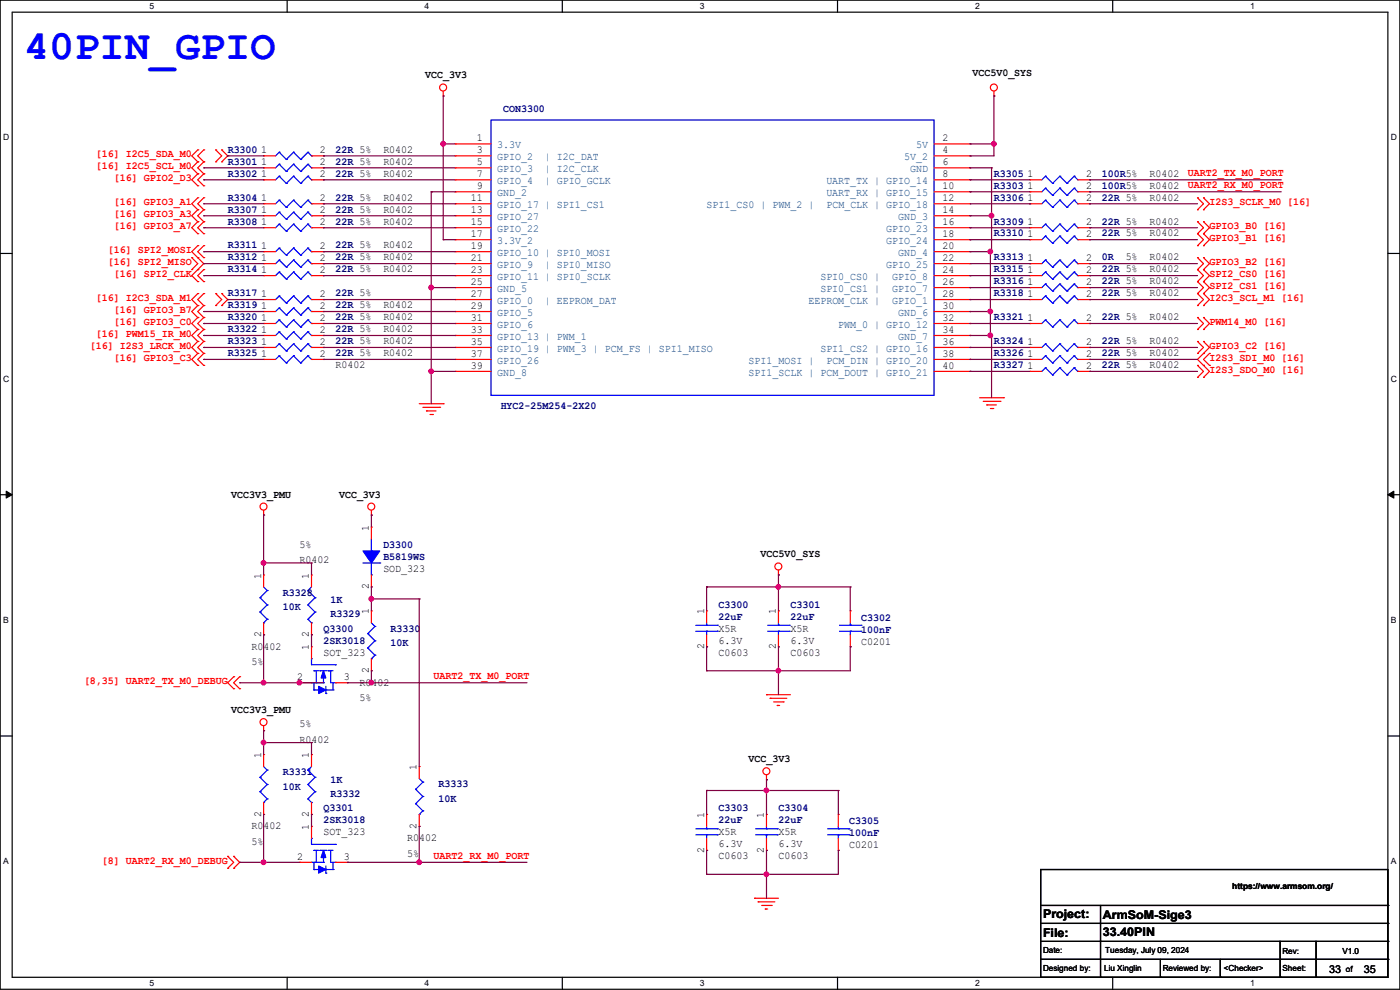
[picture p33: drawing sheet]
<svg xmlns="http://www.w3.org/2000/svg" width="297mm" height="210mm" viewBox="0 0 297 210" stroke-linecap="round" stroke-linejoin="round" font-family="sans-serif">
<defs><g id="words">
<text font-size="8.9" fill="#00f" x="5.1" y="12.5">40PIN_GPIO</text>
<g font-size="2.5">
<text x="221.3" y="194.7">Project:</text>
<text x="234" y="194.9">ArmSoM-Sige3</text>
<text x="221.3" y="198.8">File:</text>
<text x="234" y="198.5">33.40PIN</text>
</g>
<g font-size="2.3">
<text x="90.2" y="16.6">VCC_3V3</text>
<text x="206.3" y="16.1">VCC5V0_SYS</text>
<text x="101.1" y="30">1</text>
<text x="199.9" y="30">2</text>
<text x="55.4" y="32.5">1</text>
<text x="55.4" y="35.1">1</text>
<text x="67.9" y="32.5">2</text>
<text x="67.9" y="35.1">2</text>
<text x="81.3" y="32.4">R0402</text>
<text x="81.3" y="34.9">R0402</text>
<text x="101.1" y="32.5">3</text>
<text x="101.1" y="35.1">5</text>
<text x="199.9" y="32.5">4</text>
<text x="199.9" y="35.1">6</text>
<text x="55.4" y="37.6">1</text>
<text x="67.9" y="37.6">2</text>
<text x="81.3" y="37.5">R0402</text>
<text x="101.1" y="37.6">7</text>
<text x="101.1" y="40.1">9</text>
<text x="199.9" y="37.6">8</text>
<text x="199.9" y="40.1">10</text>
<text x="218" y="37.6">1</text>
<text x="218" y="40.1">1</text>
<text x="230.4" y="37.6">2</text>
<text x="230.4" y="40.1">2</text>
<text x="243.9" y="37.5">R0402</text>
<text x="243.9" y="40">R0402</text>
<text x="55.4" y="47.8">1</text>
<text x="55.4" y="42.7">1</text>
<text x="55.4" y="45.2">1</text>
<text x="67.9" y="47.8">2</text>
<text x="67.9" y="42.7">2</text>
<text x="67.9" y="45.2">2</text>
<text x="81.3" y="47.6">R0402</text>
<text x="81.3" y="42.5">R0402</text>
<text x="81.3" y="45.1">R0402</text>
<text x="99.9" y="42.7">11</text>
<text x="99.9" y="45.2">13</text>
<text x="99.9" y="47.8">15</text>
<text x="199.9" y="42.7">12</text>
<text x="199.9" y="45.2">14</text>
<text x="199.9" y="47.8">16</text>
<text x="218" y="42.7">1</text>
<text x="218" y="47.8">1</text>
<text x="230.4" y="42.7">2</text>
<text x="230.4" y="47.8">2</text>
<text x="243.9" y="42.5">R0402</text>
<text x="243.9" y="47.6">R0402</text>
<text x="55.4" y="52.8">1</text>
<text x="67.9" y="52.8">2</text>
<text x="81.3" y="52.7">R0402</text>
<text x="99.9" y="50.3">17</text>
<text x="99.9" y="52.8">19</text>
<text x="199.9" y="50.3">18</text>
<text x="199.9" y="52.8">20</text>
<text x="218" y="50.3">1</text>
<text x="230.4" y="50.3">2</text>
<text x="243.9" y="50.2">R0402</text>
<text x="55.4" y="57.9">1</text>
<text x="55.4" y="55.4">1</text>
<text x="67.9" y="57.9">2</text>
<text x="67.9" y="55.4">2</text>
<text x="81.3" y="57.8">R0402</text>
<text x="81.3" y="55.2">R0402</text>
<text x="99.9" y="55.4">21</text>
<text x="99.9" y="57.9">23</text>
<text x="199.9" y="55.4">22</text>
<text x="199.9" y="57.9">24</text>
<text x="218" y="57.9">1</text>
<text x="218" y="55.4">1</text>
<text x="230.4" y="57.9">2</text>
<text x="230.4" y="55.4">2</text>
<text x="238.8" y="55.2">5%</text>
<text x="243.9" y="57.8">R0402</text>
<text x="243.9" y="55.2">R0402</text>
<text x="55.4" y="63">1</text>
<text x="55.4" y="65.5">1</text>
<text x="67.9" y="63">2</text>
<text x="67.9" y="65.5">2</text>
<text x="81.3" y="65.4">R0402</text>
<text x="99.9" y="60.5">25</text>
<text x="99.9" y="63">27</text>
<text x="99.9" y="65.5">29</text>
<text x="199.9" y="60.5">26</text>
<text x="199.9" y="63">28</text>
<text x="199.9" y="65.5">30</text>
<text x="218" y="60.5">1</text>
<text x="218" y="63">1</text>
<text x="230.4" y="60.5">2</text>
<text x="230.4" y="63">2</text>
<text x="243.9" y="60.3">R0402</text>
<text x="243.9" y="62.9">R0402</text>
<text x="55.4" y="70.6">1</text>
<text x="55.4" y="68.1">1</text>
<text x="67.9" y="70.6">2</text>
<text x="67.9" y="68.1">2</text>
<text x="81.3" y="70.5">R0402</text>
<text x="81.3" y="67.9">R0402</text>
<text x="99.9" y="68.1">31</text>
<text x="99.9" y="70.6">33</text>
<text x="199.9" y="68.1">32</text>
<text x="199.9" y="70.6">34</text>
<text x="218" y="68.1">1</text>
<text x="230.4" y="68.1">2</text>
<text x="243.9" y="67.9">R0402</text>
<text x="55.4" y="75.7">1</text>
<text x="55.4" y="73.2">1</text>
<text x="67.9" y="75.7">2</text>
<text x="67.9" y="73.2">2</text>
<text x="81.3" y="73">R0402</text>
<text x="81.3" y="75.6">R0402</text>
<text x="99.9" y="73.2">35</text>
<text x="99.9" y="75.7">37</text>
<text x="199.9" y="73.2">36</text>
<text x="199.9" y="75.7">38</text>
<text x="218" y="75.7">1</text>
<text x="218" y="73.2">1</text>
<text x="230.4" y="75.7">2</text>
<text x="230.4" y="73.2">2</text>
<text x="243.9" y="75.6">R0402</text>
<text x="243.9" y="73">R0402</text>
<text x="71.2" y="78.1">R0402</text>
<text x="99.9" y="78.2">39</text>
<text x="199.9" y="78.2">40</text>
<text x="218" y="78.2">1</text>
<text x="230.4" y="78.2">2</text>
<text x="243.9" y="78.1">R0402</text>
<text x="49.1" y="105.5">VCC3V3_PMU</text>
<text x="71.9" y="105.5">VCC_3V3</text>
<text x="78.2" y="112.6" transform="rotate(-90 78.2 112.6)">1</text>
<text x="63.5" y="119.5">R0</text>
<text x="63.5" y="116.2">5%</text>
<text x="66.1" y="119.5">402</text>
<text x="161.3" y="118.2">VCC5V0_SYS</text>
<text x="55.4" y="122.7" transform="rotate(-90 55.4 122.7)">1</text>
<text x="65.5" y="122.7" transform="rotate(-90 65.5 122.7)">1</text>
<text x="78.2" y="125" transform="rotate(-90 78.2 125)">2</text>
<text x="81.3" y="121.3">SOD_323</text>
<text x="78.2" y="130.3" transform="rotate(-90 78.2 130.3)">1</text>
<text x="149.4" y="130.3" transform="rotate(-90 149.4 130.3)">1</text>
<text x="164.6" y="130.3" transform="rotate(-90 164.6 130.3)">1</text>
<text x="53.4" y="137.8">R0</text>
<text x="55.4" y="135.2" transform="rotate(-90 55.4 135.2)">2</text>
<text x="55.9" y="137.8">402</text>
<text x="65.5" y="138" transform="rotate(-90 65.5 138)">1</text>
<text x="65.5" y="135.2" transform="rotate(-90 65.5 135.2)">2</text>
<text x="149.4" y="137.7" transform="rotate(-90 149.4 137.7)">2</text>
<text x="152.4" y="134">X5R</text>
<text x="152.4" y="136.5">6.3V</text>
<text x="164.6" y="137.7" transform="rotate(-90 164.6 137.7)">2</text>
<text x="167.7" y="134">X5R</text>
<text x="167.7" y="136.5">6.3V</text>
<text x="182.7" y="136.8">C0201</text>
<text x="53.4" y="141.1">5%</text>
<text x="68.6" y="139.1">SOT_323</text>
<text x="78.2" y="142.8" transform="rotate(-90 78.2 142.8)">2</text>
<text x="152.4" y="139.1">C0603</text>
<text x="167.7" y="139.1">C0603</text>
<text x="63" y="144.3">2</text>
<text x="72.9" y="144.3">3</text>
<text x="76.2" y="145.4">R0402</text>
<text x="76.2" y="148.7">5%</text>
<text x="49.1" y="151.3">VCC3V3_PMU</text>
<text x="63.5" y="154.3">5%</text>
<text x="55.4" y="160.8" transform="rotate(-90 55.4 160.8)">1</text>
<text x="63.5" y="157.6">R0</text>
<text x="65.5" y="160.8" transform="rotate(-90 65.5 160.8)">1</text>
<text x="66.1" y="157.6">402</text>
<text x="158.8" y="161.7">VCC_3V3</text>
<text x="88.4" y="163.4" transform="rotate(-90 88.4 163.4)">1</text>
<text x="55.4" y="173.3" transform="rotate(-90 55.4 173.3)">2</text>
<text x="65.5" y="173.3" transform="rotate(-90 65.5 173.3)">2</text>
<text x="149.4" y="173.5" transform="rotate(-90 149.4 173.5)">1</text>
<text x="162.1" y="173.5" transform="rotate(-90 162.1 173.5)">1</text>
<text x="53.4" y="175.9">R0</text>
<text x="53.4" y="179.2">5%</text>
<text x="55.9" y="175.9">402</text>
<text x="65.5" y="176.1" transform="rotate(-90 65.5 176.1)">1</text>
<text x="68.6" y="177.2">SOT_323</text>
<text x="86.4" y="178.4">R0</text>
<text x="88.4" y="175.8" transform="rotate(-90 88.4 175.8)">2</text>
<text x="88.9" y="178.4">402</text>
<text x="152.4" y="177.2">X5R</text>
<text x="152.4" y="179.7">6.3V</text>
<text x="165.1" y="177.2">X5R</text>
<text x="165.1" y="179.7">6.3V</text>
<text x="180.1" y="180">C0201</text>
<text x="63" y="182.4">2</text>
<text x="72.9" y="182.4">3</text>
<text x="86.4" y="181.7">5%</text>
<text x="149.4" y="180.9" transform="rotate(-90 149.4 180.9)">2</text>
<text x="152.4" y="182.2">C0603</text>
<text x="162.1" y="180.9" transform="rotate(-90 162.1 180.9)">2</text>
<text x="165.1" y="182.2">C0603</text>
<text x="282" y="206.3">33</text>
<text x="289.3" y="206.3">35</text>
</g>
<g font-size="2.3" fill="#000080">
<text x="106.7" y="23.7">CON3300</text>
<text x="48.3" y="32.4">R3300</text>
<text x="48.3" y="34.9">R3301</text>
<text x="71.2" y="32.4">22R 5%</text>
<text x="71.2" y="34.9">22R 5%</text>
<text x="48.3" y="37.5">R3302</text>
<text x="71.2" y="37.5">22R 5%</text>
<text x="210.9" y="37.5">R3305</text>
<text x="210.9" y="40">R3303</text>
<text x="233.7" y="37.5">100R5%</text>
<text x="233.7" y="40">100R5%</text>
<text x="48.3" y="47.6">R3308</text>
<text x="48.3" y="42.5">R3304</text>
<text x="48.3" y="45.1">R3307</text>
<text x="71.2" y="47.6">22R 5%</text>
<text x="71.2" y="42.5">22R 5%</text>
<text x="71.2" y="45.1">22R 5%</text>
<text x="210.9" y="42.5">R3306</text>
<text x="210.9" y="47.6">R3309</text>
<text x="233.7" y="42.5">22R 5%</text>
<text x="233.7" y="47.6">22R 5%</text>
<text x="48.3" y="52.7">R3311</text>
<text x="71.2" y="52.7">22R 5%</text>
<text x="210.9" y="50.2">R3310</text>
<text x="233.7" y="50.2">22R 5%</text>
<text x="48.3" y="57.8">R3314</text>
<text x="48.3" y="55.2">R3312</text>
<text x="71.2" y="57.8">22R 5%</text>
<text x="71.2" y="55.2">22R 5%</text>
<text x="210.9" y="57.8">R3315</text>
<text x="210.9" y="55.2">R3313</text>
<text x="233.7" y="57.8">22R 5%</text>
<text x="233.7" y="55.2">0R</text>
<text x="48.3" y="62.9">R3317</text>
<text x="48.3" y="65.4">R3319</text>
<text x="71.2" y="62.9">22R 5%</text>
<text x="71.2" y="65.4">22R 5%</text>
<text x="210.9" y="60.3">R3316</text>
<text x="210.9" y="62.9">R3318</text>
<text x="233.7" y="60.3">22R 5%</text>
<text x="233.7" y="62.9">22R 5%</text>
<text x="48.3" y="70.5">R3322</text>
<text x="48.3" y="67.9">R3320</text>
<text x="71.2" y="70.5">22R 5%</text>
<text x="71.2" y="67.9">22R 5%</text>
<text x="210.9" y="67.9">R3321</text>
<text x="233.7" y="67.9">22R 5%</text>
<text x="48.3" y="75.6">R3325</text>
<text x="48.3" y="73">R3323</text>
<text x="71.2" y="75.6">22R 5%</text>
<text x="71.2" y="73">22R 5%</text>
<text x="210.9" y="75.6">R3326</text>
<text x="210.9" y="73">R3324</text>
<text x="233.7" y="75.6">22R 5%</text>
<text x="233.7" y="73">22R 5%</text>
<text x="210.9" y="78.1">R3327</text>
<text x="233.7" y="78.1">22R 5%</text>
<text x="106.2" y="86.7">HYC2-25M254-2X20</text>
<text x="81.3" y="116.2">D3300</text>
<text x="81.3" y="118.7">B5819WS</text>
<text x="60" y="126.4">R3328</text>
<text x="60" y="129.4">10K</text>
<text x="70.1" y="130.9">R3329</text>
<text x="70.1" y="127.9">1K</text>
<text x="152.4" y="128.9">C3300</text>
<text x="152.4" y="131.4">22uF</text>
<text x="167.7" y="128.9">C3301</text>
<text x="167.7" y="131.4">22uF</text>
<text x="182.7" y="131.7">C3302</text>
<text x="68.6" y="134">Q3300</text>
<text x="68.6" y="136.5">2SK3018</text>
<text x="82.8" y="134">R3330</text>
<text x="82.8" y="137">10K</text>
<text x="182.7" y="134.2">100nF</text>
<text x="60" y="164.5">R3331</text>
<text x="60" y="167.5">10K</text>
<text x="70.1" y="166">1K</text>
<text x="93" y="167">R3333</text>
<text x="68.6" y="172.1">Q3301</text>
<text x="70.1" y="169">R3332</text>
<text x="93" y="170.1">10K</text>
<text x="152.4" y="172.1">C3303</text>
<text x="165.1" y="172.1">C3304</text>
<text x="68.6" y="174.6">2SK3018</text>
<text x="152.4" y="174.6">22uF</text>
<text x="165.1" y="174.6">22uF</text>
<text x="180.1" y="174.9">C3305</text>
<text x="180.1" y="177.4">100nF</text>
</g>
<g font-size="2.3" fill="#f00">
<text x="20.4" y="35.9">[16] I2C5_SCL_M0</text>
<text x="20.4" y="33.4">[16] I2C5_SDA_M0</text>
<text x="24.2" y="38.5">[16] GPIO2_D3</text>
<text x="252" y="40">UART2_RX_M0_PORT</text>
<text x="252" y="37.4">UART2_TX_M0_PORT</text>
<text x="24.2" y="43.6">[16] GPIO3_A1</text>
<text x="24.2" y="46.1">[16] GPIO3_A3</text>
<text x="256.6" y="43.6">I2S3_SCLK_M0 [16]</text>
<text x="22.9" y="53.7">[16] SPI2_MOSI</text>
<text x="24.2" y="48.6">[16] GPIO3_A7</text>
<text x="256.6" y="48.6">GPIO3_B0 [16]</text>
<text x="256.6" y="51.2">GPIO3_B1 [16]</text>
<text x="22.9" y="56.3">[16] SPI2_MISO</text>
<text x="24.2" y="58.8">[16] SPI2_CLK</text>
<text x="256.6" y="58.8">SPI2_CS0 [16]</text>
<text x="256.6" y="56.3">GPIO3_B2 [16]</text>
<text x="20.4" y="63.9">[16] I2C3_SDA_M1</text>
<text x="256.6" y="63.9">I2C3_SCL_M1 [16]</text>
<text x="256.6" y="61.3">SPI2_CS1 [16]</text>
<text x="20.4" y="71.5">[16] PWM15_IR_M0</text>
<text x="24.2" y="69">[16] GPIO3_C0</text>
<text x="24.2" y="66.4">[16] GPIO3_B7</text>
<text x="256.6" y="69">PWM14_M0 [16]</text>
<text x="19.1" y="74">[16] I2S3_LRCK_M0</text>
<text x="24.2" y="76.6">[16] GPIO3_C3</text>
<text x="256.6" y="76.6">I2S3_SDI_M0 [16]</text>
<text x="256.6" y="74">GPIO3_C2 [16]</text>
<text x="256.6" y="79.1">I2S3_SDO_M0 [16]</text>
<text x="17.8" y="145.2">[8,35] UART2_TX_M0_DEBUG</text>
<text x="92" y="144.1">UART2_TX_M0_PORT</text>
<text x="21.6" y="183.3">[8] UART2_RX_M0_DEBUG</text>
<text x="92" y="182.2">UART2_RX_M0_PORT</text>
</g>
<g font-size="2.3" fill="#004080">
<text x="105.5" y="31.5">3.3V</text>
<text x="105.5" y="34">GPIO_2</text>
<text x="115.6" y="34">| I2C_DAT</text>
<text x="191.8" y="34">5V_2</text>
<text x="194.4" y="31.5">5V</text>
<text x="105.5" y="36.5">GPIO_3</text>
<text x="105.5" y="39.1">GPIO_4</text>
<text x="105.5" y="41.6">GND_2</text>
<text x="115.6" y="36.5">| I2C_CLK</text>
<text x="115.6" y="39.1">| GPIO_GCLK</text>
<text x="175.3" y="39.1">UART_TX | GPIO_14</text>
<text x="175.3" y="41.6">UART_RX | GPIO_15</text>
<text x="193.1" y="36.5">GND</text>
<text x="105.5" y="44.2">GPIO_17 | SPI1_CS1</text>
<text x="105.5" y="46.7">GPIO_27</text>
<text x="149.9" y="44.2">SPI1_CS0 | PWM_2 |</text>
<text x="175.3" y="44.2">PCM_CLK | GPIO_18</text>
<text x="190.5" y="46.7">GND_3</text>
<text x="105.5" y="49.2">GPIO_22</text>
<text x="105.5" y="51.8">3.3V_2</text>
<text x="188" y="49.2">GPIO_23</text>
<text x="188" y="51.8">GPIO_24</text>
<text x="105.5" y="54.3">GPIO_10 | SPI0_MOSI</text>
<text x="105.5" y="56.9">GPIO_9</text>
<text x="105.5" y="59.4">GPIO_11 | SPI0_SCLK</text>
<text x="115.6" y="56.9">| SPI0_MISO</text>
<text x="174" y="59.4">SPI0_CS0 |</text>
<text x="188" y="56.9">GPIO_25</text>
<text x="189.3" y="59.4">GPIO_8</text>
<text x="190.5" y="54.3">GND_4</text>
<text x="105.5" y="61.9">GND_5</text>
<text x="105.5" y="64.5">GPIO_0</text>
<text x="115.6" y="64.5">| EEPROM_DAT</text>
<text x="171.5" y="64.5">EEPROM_CLK |</text>
<text x="174" y="61.9">SPI0_CS1 |</text>
<text x="189.3" y="61.9">GPIO_7</text>
<text x="189.3" y="64.5">GPIO_1</text>
<text x="105.5" y="67">GPIO_5</text>
<text x="105.5" y="69.6">GPIO_6</text>
<text x="177.8" y="69.6">PWM_0 | GPIO_12</text>
<text x="190.5" y="67">GND_6</text>
<text x="105.5" y="72.1">GPIO_13 | PWM_1</text>
<text x="105.5" y="74.6">GPIO_19 | PWM_3 | PCM_FS | SPI1_MISO</text>
<text x="105.5" y="77.2">GPIO_26</text>
<text x="158.8" y="77.2">SPI1_MOSI |</text>
<text x="174" y="74.6">SPI1_CS2 | GPIO_16</text>
<text x="175.3" y="77.2">PCM_DIN | GPIO_20</text>
<text x="190.5" y="72.1">GND_7</text>
<text x="105.5" y="79.7">GND_8</text>
<text x="158.8" y="79.7">SPI1_SCLK | PCM_DOUT | GPIO_21</text>
</g>
<g font-size="1.8">
<text x="31.7" y="1.9">5</text>
<text x="90.1" y="1.9">4</text>
<text x="148.5" y="1.9">3</text>
<text x="206.8" y="1.9">2</text>
<text x="265.2" y="1.9">1</text>
<text x=".7" y="29.8">D</text>
<text x="295.1" y="29.8">D</text>
<text x=".7" y="80.9">C</text>
<text x="295.1" y="80.9">C</text>
<text x=".7" y="132.1">B</text>
<text x="295.1" y="132.1">B</text>
<text x=".7" y="183.3">A</text>
<text x="295.1" y="183.3">A</text>
<text x="261.4" y="188.6">https://www.armsom.org/</text>
<text x="221.3" y="202.1">Date:</text>
<text x="234.5" y="202.1">Tuesday, July 09, 2024</text>
<text x="272.1" y="202.3">Rev:</text>
<text x="284.8" y="202.3">V1.0</text>
<text x="31.7" y="209.2">5</text>
<text x="90.1" y="209.2">4</text>
<text x="148.5" y="209.2">3</text>
<text x="206.8" y="209.2">2</text>
<text x="221.3" y="205.9">Designed by:</text>
<text x="234.2" y="205.9">Liu Xinglin</text>
<text x="246.7" y="205.9">Reviewed by:</text>
<text x="259.6" y="205.9">&lt;Checker&gt;</text>
<text x="265.2" y="209.2">1</text>
<text x="272.1" y="205.9">Sheet:</text>
<text x="285.5" y="206.1">of</text>
</g>
</g></defs>
<g fill="none" stroke="#000" stroke-width=".25">
<path d="M0 0h297v209.8h-297zM2.6 2.6h291.8v204.7h-291.8zM60.9 0v2.6M119.3 0v2.6M177.7 0v2.6M236.1 0v2.6M0 53.8h2.6M294.4 53.8h2.6M0 104.9h2.6M294.4 104.9h2.6M0 156.1h2.6M294.4 156.1h2.6"/>
<path d="M220.8 184.4h73.6v22.9h-73.6zM220.8 192.1h73.6M220.8 195.9h73.6M220.8 199.7h73.6M233.5 192.1v15.2M271.6 199.7v7.6M279.2 199.7v7.6M294.4 192.1h.1M294.4 195.9h.1M294.4 199.7h.1M60.9 207.3v2.5M119.3 207.3v2.5"/>
<path d="M177.7 207.3v2.5M220.8 203.5h73.6M233.5 207.3h.1M236.1 207.3v2.5M246.2 207.3h.1M246.2 203.5v3.8M258.9 207.3h.1M258.9 203.5v3.8M271.6 207.3h.1M279.2 207.3h.1M294.4 203.5h.1"/>
</g>
<path d="M1.3 104.2l1.3 .7-1.3 .8zM294.4 104.9l1.3-.7v1.5z" fill="#000"/>
<path d="M1.3 104.2l1.3 .7-1.3 .8zM294.4 104.9l1.3-.7v1.5z" fill="none" stroke="#000" stroke-width=".21"/>
<g fill="none" stroke="#f00" stroke-width=".25">
<path d="M94 19.3v1.1M210.9 19.3v1.1M42 34.3h.1M42 36.9h.1M42 31.8h.1M42 39.4h.1M42 34.3l-1.3 1.3 1.3 1.3M42 31.8l-1.3 1.3 1.3 1.2M42 36.9l-1.3 1.2 1.3 1.3M43.2 34.3h.1M43.2 36.9h.1M43.2 31.8h.1"/>
<path d="M43.2 39.4h.1M43.2 34.3l-1.2 1.3 1.2 1.3M43.2 36.9l-1.2 1.2 1.2 1.3M43.2 31.8l-1.2 1.3 1.2 1.2M45.8 31.8h.1M45.8 34.3h.1M45.8 31.8l1.2 1.3-1.2 1.2M47 34.3h.1M47 31.8h.1M47 31.8l1.3 1.3-1.3 1.2M55.9 33.1h.1M55.9 33.1h2.6"/>
<path d="M66.1 33.1h2.5M68.6 33.1h.1M94 20.4h.1M210.9 20.4h.1M40.7 57.2h.1M40.7 54.7h.1M40.7 54.7l1.3 1.2-1.3 1.3M42 54.7h.1M42 52.1h.1M42 59.7h.1M42 57.2h.1M42 44.5h.1"/>
<path d="M42 42h.1M42 47h.1M42 49.6h.1M42 52.1l-1.3 1.3 2.5 2.5-2.5 2.6 1.3 1.2M42 42l-1.3 1.2 1.3 1.3M42 44.5l-1.3 1.3 1.3 1.2M42 47l-1.3 1.3 1.3 1.3M43.2 54.7h.1M43.2 52.1h.1M43.2 59.7h.1M43.2 57.2h.1M43.2 44.5h.1"/>
<path d="M43.2 42h.1M43.2 47h.1M43.2 49.6h.1M43.2 57.2l-1.2 1.3 1.2 1.2M43.2 52.1l-1.2 1.3 1.2 1.3M43.2 42l-1.2 1.2 1.2 1.3M43.2 44.5l-1.2 1.3 1.2 1.2M43.2 47l-1.2 1.3 1.2 1.3M55.9 58.5h.1M55.9 48.3h.1M55.9 53.4h.1M55.9 58.5h2.6"/>
<path d="M55.9 48.3h2.6M55.9 53.4h2.6M66.1 58.5h2.5M66.1 48.3h2.5M66.1 53.4h2.5M68.6 58.5h.1M68.6 48.3h.1M68.6 53.4h.1M218.5 43.2h.1M218.5 50.8h.1M218.5 58.5h.1M218.5 58.5h2.5"/>
<path d="M218.5 43.2h2.5M218.5 50.8h2.5M228.6 58.5h2.6M228.6 43.2h2.6M228.6 50.8h2.6M231.2 43.2h.1M231.2 50.8h.1M231.2 58.5h.1M254 59.7h.1M254 57.2h.1M254 44.5h.1M254 42h.1"/>
<path d="M254 49.6h.1M254 47h.1M254 52.1h.1M254 54.7h.1M254 59.7l1.3 1.3-1.3 1.3M254 57.2l1.3 1.3-1.3 1.2M254 42l1.3 1.2-1.3 1.3M254 47l1.3 1.3-1.3 1.3M254 49.6l1.3 1.2-1.3 1.3M254 54.7l1.3 1.2-1.3 1.3M255.3 59.7h.1M255.3 57.2h.1"/>
<path d="M255.3 44.5h.1M255.3 42h.1M255.3 49.6h.1M255.3 47h.1M255.3 52.1h.1M255.3 54.7h.1M255.3 59.7l1.3 1.3-1.3 1.3M255.3 57.2l1.3 1.3-1.3 1.2M255.3 42l1.3 1.2-1.3 1.3M255.3 47l1.3 1.3-1.3 1.3M255.3 49.6l1.3 1.2-1.3 1.3M255.3 54.7l1.3 1.2-1.3 1.3"/>
<path d="M42 64.8h.1M42 62.3h.1M42 72.4h.1M42 69.9h.1M42 75h.1M42 67.4h.1M42 77.5h.1M42 69.9l-1.3 1.3 1.3 1.2M42 62.3l-1.3 1.2 1.3 1.3M42 72.4l-1.3 1.3 1.3 1.3M42 67.4l-1.3 1.2 1.3 1.3M42 64.8l-1.3 1.3 1.3 1.3"/>
<path d="M42 75l-1.3 1.2 1.3 1.3M43.2 64.8h.1M43.2 62.3h.1M43.2 72.4h.1M43.2 69.9h.1M43.2 75h.1M43.2 67.4h.1M43.2 77.5h.1M43.2 67.4l-1.2 1.2 1.2 1.3M43.2 62.3l-1.2 1.2 1.2 1.3M43.2 69.9l-1.2 1.3 1.2 1.2M43.2 72.4l-1.2 1.3 1.2 1.3"/>
<path d="M43.2 64.8l-1.2 1.3 1.2 1.3M43.2 75l-1.2 1.2 1.2 1.3M45.8 64.8h.1M45.8 62.3h.1M45.8 62.3l1.2 1.2-1.2 1.3M47 62.3h.1M47 64.8h.1M47 62.3l1.3 1.2-1.3 1.3M55.9 71.2h.1M55.9 71.2h2.6M66.1 71.2h2.5M68.6 71.2h.1"/>
<path d="M218.5 76.2h.1M218.5 78.8h.1M218.5 76.2h2.5M218.5 78.8h2.5M228.6 76.2h2.6M228.6 78.8h2.6M231.2 76.2h.1M231.2 78.8h.1M254 64.8h.1M254 62.3h.1M254 69.9h.1M254 67.4h.1"/>
<path d="M254 77.5h.1M254 75h.1M254 72.4h.1M254 62.3l1.3 1.2-1.3 1.3M254 67.4l1.3 1.2-1.3 1.3M254 77.5l1.3 1.3-1.3 1.3M254 72.4l1.3 1.3-1.3 1.3M255.3 64.8h.1M255.3 62.3h.1M255.3 69.9h.1M255.3 67.4h.1M255.3 77.5h.1"/>
<path d="M255.3 75h.1M255.3 72.4h.1M255.3 62.3l1.3 1.2-1.3 1.3M255.3 67.4l1.3 1.2-1.3 1.3M255.3 72.4l1.3 1.3-2.6 2.5 2.6 2.6-1.3 1.3M256.6 77.5h.1M256.6 75h.1M256.6 75l-1.3 1.2 1.3 1.3M88.9 85.6h5.1M89.7 86.4h3.6M90.5 87.2h.1M90.5 87.2h2"/>
<path d="M91.2 87.9h.5M91.7 87.9h.1M93.3 86.4h.1M94 85.6h.1M207.8 84.4h5.1M208.6 85.1h3.5M209.3 85.9h.1M209.3 85.9h2.1M210.1 86.7h.5M210.6 86.7h.1M212.1 85.1h.1M212.9 84.4h.1"/>
<path d="M254 80.1h.1M255.3 80.1h.1M55.9 109.3h.1M55.9 108.2v1.1M78.8 109.3h.1M78.8 108.2v1.1M66.1 122h.1M66.1 134.7h.1M66.1 122v2.5M66.1 132.1v2.6M149.9 129.6h.1M149.9 137.2h.1"/>
<path d="M149.9 129.6v2.5M149.9 134.7v2.5M165.1 122h.1M165.1 120.9v1.1M49.6 146.1h.1M49.6 143.6h.1M49.6 143.6l-1.3 1.2 1.3 1.3M50.8 146.1h.1M50.8 143.6h.1M50.8 143.6l-1.2 1.2 1.2 1.3M55.9 155h.1M55.9 154v1"/>
<path d="M162.6 147.4h.1M162.6 147.4h5.1M163.4 148.1h.1M163.4 148.1h3.5M164.1 148.9h2.1M164.9 149.6h.1M164.9 149.6h.5M166.2 148.9h.1M149.9 172.8h.1M149.9 172.8v2.5M149.9 177.8v2.6M162.6 165.4h.1"/>
<path d="M162.6 164.4v1M48.3 184.2h.1M48.3 181.7h.1M48.3 181.7l1.3 1.2-1.3 1.3M49.6 181.7h.1M49.6 184.2h.1M49.6 181.7l1.2 1.2-1.2 1.3M149.9 180.4h.1M160.1 190.5h.1M160.1 190.5h5M160.8 191.3h.1M160.8 191.3h3.6"/>
<path d="M161.6 192.1h2M162.3 192.8h.1M162.3 192.8h.6M163.6 192.1h.1"/>
<circle cx="94" cy="18.6" r=".74"/>
<circle cx="210.8" cy="18.6" r=".74"/>
<circle cx="55.9" cy="107.5" r=".74"/>
<circle cx="78.8" cy="107.5" r=".74"/>
<circle cx="165.1" cy="120.2" r=".74"/>
<circle cx="55.9" cy="153.2" r=".74"/>
<circle cx="162.6" cy="163.6" r=".74"/>
</g>
<g fill="none" stroke="#00f" stroke-width=".25">
<path d="M59.2 32.3h.1M59.2 32.3l-.7 .8M59.2 32.3l1.5 1.5M60.7 33.8h.1M62.3 32.3h.1M62.3 32.3l-1.6 1.5M62.3 32.3l1.5 1.5M63.8 33.8h.1M65.3 32.3h.1M65.3 32.3l-1.5 1.5M65.3 32.3l.8 .8M66.1 33.1h.1"/>
<path d="M59.2 57.7h.1M59.2 47.5h.1M59.2 52.6h.1M59.2 57.7l-.7 .8M59.2 57.7l1.5 1.5M59.2 47.5l-.7 .8M59.2 47.5l1.5 1.6M59.2 52.6l-.7 .8M59.2 52.6l1.5 1.5M60.7 59.2h.1M60.7 49.1h.1M60.7 54.1h.1"/>
<path d="M62.3 57.7h.1M62.3 47.5h.1M62.3 52.6h.1M62.3 57.7l-1.6 1.5M62.3 57.7l1.5 1.5M62.3 47.5l-1.6 1.6M62.3 47.5l1.5 1.6M62.3 52.6l-1.6 1.5M62.3 52.6l1.5 1.5M63.8 59.2h.1M63.8 49.1h.1M63.8 54.1h.1"/>
<path d="M65.3 57.7h.1M65.3 47.5h.1M65.3 52.6h.1M65.3 57.7l-1.5 1.5M65.3 57.7l.8 .8M65.3 47.5l-1.5 1.6M65.3 47.5l.8 .8M65.3 52.6l-1.5 1.5M65.3 52.6l.8 .8M66.1 58.5h.1M66.1 48.3h.1M66.1 53.4h.1"/>
<path d="M221.8 42.5h.1M221.8 50.1h.1M221.8 57.7h.1M221.8 42.5l-.8 .7M221.8 42.5l1.5 1.5M221.8 50.1l-.8 .7M221.8 50.1l1.5 1.5M221.8 57.7l-.8 .8M221.8 57.7l1.5 1.5M223.3 44h.1M223.3 51.6h.1M223.3 59.2h.1"/>
<path d="M224.8 42.5h.1M224.8 50.1h.1M224.8 57.7h.1M224.8 42.5l-1.5 1.5M224.8 42.5l1.6 1.5M224.8 50.1l-1.5 1.5M224.8 50.1l1.6 1.5M224.8 57.7l-1.5 1.5M224.8 57.7l1.6 1.5M226.4 44h.1M226.4 51.6h.1M226.4 59.2h.1"/>
<path d="M227.9 42.5h.1M227.9 50.1h.1M227.9 57.7h.1M227.9 42.5l-1.5 1.5M227.9 42.5l.7 .7M227.9 50.1l-1.5 1.5M227.9 50.1l.7 .7M227.9 57.7l-1.5 1.5M227.9 57.7l.7 .8M228.6 43.2h.1M228.6 50.8h.1M228.6 58.5h.1"/>
<path d="M59.2 70.4h.1M59.2 70.4l-.7 .8M59.2 70.4l1.5 1.5M60.7 71.9h.1M62.3 70.4h.1M62.3 70.4l-1.6 1.5M62.3 70.4l1.5 1.5M63.8 71.9h.1M65.3 70.4h.1M65.3 70.4l-1.5 1.5M65.3 70.4l.8 .8M66.1 71.2h.1"/>
<path d="M221.8 75.5h.1M221.8 78h.1M221.8 75.5l-.8 .7M221.8 75.5l1.5 1.5M221.8 78l-.8 .8M221.8 78l1.5 1.5M223.3 77h.1M223.3 79.5h.1M224.8 75.5h.1M224.8 78h.1M224.8 75.5l-1.5 1.5M224.8 75.5l1.6 1.5"/>
<path d="M224.8 78l-1.5 1.5M224.8 78l1.6 1.5M226.4 77h.1M226.4 79.5h.1M227.9 75.5h.1M227.9 78h.1M227.9 75.5l-1.5 1.5M227.9 75.5l.7 .7M227.9 78l-1.5 1.5M227.9 78l.7 .8M228.6 76.2h.1M228.6 78.8h.1"/>
<path d="M65.3 125.3h.1M65.3 128.3h.1M65.3 131.4h.1M65.3 125.3l1.5 1.5M65.3 128.3l1.5 1.5M65.3 131.4l.8 .7M66.1 132.1h.1M66.1 124.5l-.8 .8M66.8 126.8h.1M66.8 129.8h.1M66.8 126.8l-1.5 1.5M66.8 129.8l-1.5 1.6"/>
<path d="M147.6 133.9h4.6M147.6 132.6h4.6M149.9 132.6h.1M149.9 133.9h.1M149.9 132.1v.5M149.9 133.9v.8M152.2 133.9h.1M152.2 132.6h.1M147.6 177.1h4.6M147.6 175.8h4.6M149.9 175.8h.1M149.9 177.1h.1"/>
<path d="M149.9 175.3v.5M149.9 177.1v.7M152.2 177.1h.1M152.2 175.8h.1M66.6 180.4h.1M66.6 180.4h1M67.1 182.9h.1M67.1 180.4v2.5M67.9 180.4h.1M67.9 180.4h1.5M68.6 182.9h.1M68.6 180.4v2.5"/>
<path d="M69.6 180.4h.1M69.6 180.4h1.1M70.1 180.4h.1M70.1 180.4v2.5"/>
</g>
<path d="M68.6 180.4l.5 1.5h-1z" fill="#00f"/>
<path d="M66.1 182.9h.1M66.1 182.9h2.5M68.6 180.4l.5 1.5h-1z" fill="none" stroke="#00f" stroke-width=".25"/>
<path d="M67.6 183.7l1.5 .7-1.5 .8z" fill="#00f"/>
<g fill="none" stroke="#00f" stroke-width=".25">
<path d="M77 119.4h3.6M78.8 116.9h.1M78.8 114.3v2.6M78.8 119.4v2.6M80.6 119.4h.1M78.8 122h.1M66.1 177.8h.1M66.1 177.8v1.3h5.1M71.2 179.1h.1M66.6 184.4h.1M66.6 182.9h.1M66.6 184.4h1"/>
<path d="M66.6 182.9v1.5M67.6 183.7l1.5 .7-1.5 .8zM69.1 184.4h.1M69.1 185.2h.1M69.1 184.4h1.6M69.1 183.7v1.5M70.1 182.9h1.1M70.7 184.4h.1M70.7 182.9v1.5M71.2 182.9h.1"/>
</g>
<path d="M66.1 175.3h.1M66.1 175.3v2.5M63.5 182.9h.1M63.5 182.9h2.6M71.2 182.9h2.5M73.7 182.9h.1" fill="none" stroke="#f00" stroke-width=".25"/>
<path d="M77 116.9h3.6l-1.8 2.5z" fill-rule="evenodd" fill="#00f"/>
<g fill="none" stroke="#00f" stroke-width=".25">
<path d="M59.2 34.8h.1M59.2 37.4h.1M59.2 34.8l-.7 .8M59.2 34.8l1.5 1.6M59.2 37.4l-.7 .7M59.2 37.4l1.5 1.5M60.7 36.4h.1M60.7 38.9h.1M62.3 34.8h.1M62.3 37.4h.1M62.3 34.8l-1.6 1.6M62.3 34.8l1.5 1.6"/>
<path d="M62.3 37.4l-1.6 1.5M62.3 37.4l1.5 1.5M63.8 36.4h.1M63.8 38.9h.1M65.3 34.8h.1M65.3 37.4h.1M65.3 34.8l-1.5 1.6M65.3 34.8l.8 .8M65.3 37.4l-1.5 1.5M65.3 37.4l.8 .7M66.1 35.6h.1M66.1 38.1h.1"/>
<path d="M104.2 25.4h94v58.5h-94zM59.2 55.2h.1M59.2 42.5h.1M59.2 45h.1M59.2 55.2l-.7 .7M59.2 55.2l1.5 1.5M59.2 42.5l-.7 .7M59.2 42.5l1.5 1.5M59.2 45l-.7 .8M59.2 45l1.5 1.5M60.7 56.7h.1M60.7 44h.1"/>
<path d="M60.7 46.5h.1M62.3 55.2h.1M62.3 42.5h.1M62.3 45h.1M62.3 55.2l-1.6 1.5M62.3 55.2l1.5 1.5M62.3 42.5l-1.6 1.5M62.3 42.5l1.5 1.5M62.3 45l-1.6 1.5M62.3 45l1.5 1.5M63.8 56.7h.1M63.8 44h.1"/>
<path d="M63.8 46.5h.1M65.3 55.2h.1M65.3 42.5h.1M65.3 45h.1M65.3 55.2l-1.5 1.5M65.3 55.2l.8 .7M65.3 42.5l-1.5 1.5M65.3 42.5l.8 .7M65.3 45l-1.5 1.5M65.3 45l.8 .8M66.1 55.9h.1M66.1 43.2h.1"/>
<path d="M66.1 45.8h.1M221.8 55.2h.1M221.8 55.2l-.8 .7M221.8 55.2l1.5 1.5M223.3 56.7h.1M224.8 55.2h.1M224.8 55.2l-1.5 1.5M224.8 55.2l1.6 1.5M226.4 56.7h.1M227.9 55.2h.1M227.9 55.2l-1.5 1.5M227.9 55.2l.7 .7"/>
<path d="M228.6 55.9h.1M59.2 62.8h.1M59.2 75.5h.1M59.2 67.9h.1M59.2 65.3h.1M59.2 72.9h.1M59.2 62.8l-.7 .7M59.2 62.8l1.5 1.5M59.2 75.5l-.7 .7M59.2 75.5l1.5 1.5M59.2 67.9l-.7 .7M59.2 67.9l1.5 1.5"/>
<path d="M59.2 65.3l-.7 .8M59.2 65.3l1.5 1.5M59.2 72.9l-.7 .8M59.2 72.9l1.5 1.6M60.7 64.3h.1M60.7 77h.1M60.7 69.4h.1M60.7 66.8h.1M60.7 74.5h.1M62.3 62.8h.1M62.3 75.5h.1M62.3 67.9h.1"/>
<path d="M62.3 65.3h.1M62.3 72.9h.1M62.3 62.8l-1.6 1.5M62.3 62.8l1.5 1.5M62.3 75.5l-1.6 1.5M62.3 75.5l1.5 1.5M62.3 67.9l-1.6 1.5M62.3 67.9l1.5 1.5M62.3 65.3l-1.6 1.5M62.3 65.3l1.5 1.5M62.3 72.9l-1.6 1.6M62.3 72.9l1.5 1.6"/>
<path d="M63.8 64.3h.1M63.8 77h.1M63.8 69.4h.1M63.8 66.8h.1M63.8 74.5h.1M65.3 62.8h.1M65.3 75.5h.1M65.3 67.9h.1M65.3 65.3h.1M65.3 72.9h.1M65.3 62.8l-1.5 1.5M65.3 62.8l.8 .7"/>
<path d="M65.3 75.5l-1.5 1.5M65.3 75.5l.8 .7M65.3 67.9l-1.5 1.5M65.3 67.9l.8 .7M65.3 65.3l-1.5 1.5M65.3 65.3l.8 .8M65.3 72.9l-1.5 1.6M65.3 72.9l.8 .8M66.1 63.5h.1M66.1 76.2h.1M66.1 68.6h.1M66.1 66.1h.1"/>
<path d="M66.1 73.7h.1M221.8 60.2h.1M221.8 60.2l-.8 .8M221.8 60.2l1.5 1.6M223.3 61.8h.1M224.8 60.2h.1M224.8 60.2l-1.5 1.6M224.8 60.2l1.6 1.6M226.4 61.8h.1M227.9 60.2h.1M227.9 60.2l-1.5 1.6M227.9 60.2l.7 .8"/>
<path d="M228.6 61h.1M77 116.9h3.6l-1.8 2.5zM55.2 126.8h.1M55.2 129.8h.1M55.2 126.8l1.5 1.5M55.2 129.8l1.5 1.6M55.9 132.1h.1M55.9 124.5l.8 .8M56.7 125.3h.1M56.7 128.3h.1M56.7 131.4h.1M56.7 125.3l-1.5 1.5"/>
<path d="M56.7 128.3l-1.5 1.5M56.7 131.4l-.8 .7M78 134.4h.1M78 137.5h.1M78 134.4l1.5 1.5M78 137.5l1.5 1.5M78.8 139.7h.1M78.8 132.1l.7 .8M79.5 132.9h.1M79.5 135.9h.1M79.5 139h.1M79.5 132.9l-1.5 1.5"/>
<path d="M79.5 135.9l-1.5 1.6M79.5 139l-.7 .7M178.1 133.9h4.6M178.1 132.6h4.6M180.4 132.6h.1M180.4 133.9h.1M180.4 132.1v.5M180.4 133.9v.8M182.7 133.9h.1M182.7 132.6h.1M66.6 142.3h.1M66.6 142.3h1"/>
<path d="M67.1 144.8h.1M67.1 142.3v2.5M67.9 142.3h.1M67.9 142.3h1.5M68.6 144.8h.1M68.6 142.3v2.5M69.6 142.3h.1M69.6 142.3h1.1M70.1 142.3h.1M70.1 142.3v2.5M55.2 164.9h.1M55.2 167.9h.1"/>
<path d="M55.2 164.9l1.5 1.5M55.2 167.9l1.5 1.6M55.9 170.2h.1M55.9 162.6l.8 .8M56.7 163.4h.1M56.7 166.4h.1M56.7 169.5h.1M56.7 163.4l-1.5 1.5M56.7 166.4l-1.5 1.5M56.7 169.5l-.8 .7M65.3 163.4h.1M65.3 166.4h.1"/>
<path d="M65.3 169.5h.1M65.3 163.4l1.5 1.5M65.3 166.4l1.5 1.5M65.3 169.5l.8 .7M66.1 170.2h.1M66.1 162.6l-.8 .8M66.8 164.9h.1M66.8 167.9h.1M66.8 164.9l-1.5 1.5M66.8 167.9l-1.5 1.6M88.2 167.4h.1M88.2 170.5h.1"/>
<path d="M88.2 167.4l1.5 1.6M88.2 170.5l1.5 1.5M88.9 172.8h.1M88.9 165.1l.8 .8M89.7 165.9h.1M89.7 169h.1M89.7 172h.1M89.7 165.9l-1.5 1.5M89.7 169l-1.5 1.5M89.7 172l-.8 .8M160.3 177.1h4.6M160.3 175.8h4.6"/>
<path d="M162.6 175.8h.1M162.6 177.1h.1M162.6 175.3v.5M162.6 177.1v.7M164.9 177.1h.1M164.9 175.8h.1"/>
</g>
<g fill="none" stroke="#f00" stroke-width=".25">
<path d="M55.9 35.6h.1M55.9 38.1h.1M55.9 35.6h2.6M55.9 38.1h2.6M66.1 35.6h2.5M66.1 38.1h2.5M68.6 35.6h.1M68.6 38.1h.1M96.6 30.5h.1M96.6 33.1h.1M96.6 35.6h.1M96.6 38.1h.1"/>
<path d="M96.6 30.5h7.6M96.6 33.1h7.6M96.6 35.6h7.6M96.6 38.1h7.6M198.2 30.5h7.6M198.2 33.1h7.6M198.2 35.6h7.6M198.2 38.1h7.6M205.8 30.5h.1M205.8 33.1h.1M205.8 35.6h.1M205.8 38.1h.1"/>
<path d="M55.9 55.9h.1M55.9 43.2h.1M55.9 45.8h.1M55.9 43.2h2.6M55.9 45.8h2.6M55.9 55.9h2.6M66.1 43.2h2.5M66.1 45.8h2.5M66.1 55.9h2.5M68.6 55.9h.1M68.6 43.2h.1M68.6 45.8h.1"/>
<path d="M96.6 40.7h.1M96.6 43.2h.1M96.6 45.8h.1M96.6 48.3h.1M96.6 50.8h.1M96.6 53.4h.1M96.6 55.9h.1M96.6 58.5h.1M96.6 40.7h7.6M96.6 43.2h7.6M96.6 45.8h7.6M96.6 48.3h7.6"/>
<path d="M96.6 50.8h7.6M96.6 53.4h7.6M96.6 55.9h7.6M96.6 58.5h7.6M198.2 40.7h7.6M198.2 43.2h7.6M198.2 45.8h7.6M198.2 48.3h7.6M198.2 50.8h7.6M198.2 53.4h7.6M198.2 55.9h7.6M198.2 58.5h7.6"/>
<path d="M205.8 40.7h.1M205.8 43.2h.1M205.8 45.8h.1M205.8 48.3h.1M205.8 50.8h.1M205.8 53.4h.1M205.8 55.9h.1M205.8 58.5h.1M218.5 55.9h.1M218.5 55.9h2.5M228.6 55.9h2.6M231.2 55.9h.1"/>
<path d="M55.9 63.5h.1M55.9 76.2h.1M55.9 68.6h.1M55.9 66.1h.1M55.9 73.7h.1M55.9 63.5h2.6M55.9 66.1h2.6M55.9 68.6h2.6M55.9 73.7h2.6M55.9 76.2h2.6M66.1 63.5h2.5M66.1 66.1h2.5"/>
<path d="M66.1 68.6h2.5M66.1 73.7h2.5M66.1 76.2h2.5M68.6 63.5h.1M68.6 76.2h.1M68.6 68.6h.1M68.6 66.1h.1M68.6 73.7h.1M96.6 61h.1M96.6 63.5h.1M96.6 66.1h.1M96.6 68.6h.1"/>
<path d="M96.6 71.2h.1M96.6 73.7h.1M96.6 76.2h.1M96.6 78.8h.1M96.6 63.5h7.6M96.6 61h7.6M96.6 66.1h7.6M96.6 68.6h7.6M96.6 71.2h7.6M96.6 73.7h7.6M96.6 76.2h7.6M96.6 78.8h7.6"/>
<path d="M198.2 63.5h7.6M198.2 61h7.6M198.2 66.1h7.6M198.2 68.6h7.6M198.2 71.2h7.6M198.2 73.7h7.6M198.2 76.2h7.6M198.2 78.8h7.6M205.8 61h.1M205.8 63.5h.1M205.8 66.1h.1M205.8 68.6h.1"/>
<path d="M205.8 71.2h.1M205.8 73.7h.1M205.8 76.2h.1M205.8 78.8h.1M218.5 61h.1M218.5 61h2.5M228.6 61h2.6M231.2 61h.1M78.8 111.8h.1M78.8 111.8v2.5M55.9 122h.1M55.9 134.7h.1"/>
<path d="M55.9 122v2.5M55.9 132.1v2.6M78.8 124.5h.1M78.8 129.6h.1M78.8 122v2.5M78.8 129.6v2.5M78.8 139.7v2.6M180.4 129.6h.1M180.4 137.2h.1M180.4 129.6v2.5M180.4 134.7v2.5M78.8 142.3h.1"/>
<path d="M55.9 160.1h.1M55.9 172.8h.1M55.9 160.1v2.5M55.9 170.2v2.6M66.1 160.1h.1M66.1 172.8h.1M66.1 160.1v2.5M66.1 170.2v2.6M88.9 162.6h.1M88.9 175.3h.1M88.9 162.6v2.5M88.9 172.8v2.5"/>
<path d="M162.6 172.8h.1M162.6 172.8v2.5M162.6 177.8v2.6M162.6 180.4h.1"/>
</g>
<path d="M68.6 142.3l.5 1.5h-1z" fill="#00f"/>
<path d="M66.1 144.8h.1M66.1 144.8h2.5M68.6 142.3l.5 1.5h-1z" fill="none" stroke="#00f" stroke-width=".25"/>
<path d="M67.6 145.6l1.5 .7-1.5 .8z" fill="#00f"/>
<g fill="none" stroke="#00f" stroke-width=".25">
<path d="M221.8 37.4h.1M221.8 39.9h.1M221.8 37.4l-.8 .7M221.8 37.4l1.5 1.5M221.8 39.9l-.8 .8M221.8 39.9l1.5 1.5M223.3 38.9h.1M224.8 37.4h.1M224.8 39.9h.1M224.8 37.4l-1.5 1.5M224.8 37.4l1.6 1.5M224.8 39.9l-1.5 1.5"/>
<path d="M224.8 39.9l1.6 1.5M226.4 38.9h.1M227.9 37.4h.1M227.9 39.9h.1M227.9 37.4l-1.5 1.5M227.9 37.4l.7 .7M227.9 39.9l-1.5 1.5M227.9 39.9l.7 .8M228.6 38.1h.1M221.8 47.5h.1M221.8 47.5l-.8 .8M221.8 47.5l1.5 1.6"/>
<path d="M223.3 41.4h.1M223.3 49.1h.1M224.8 47.5h.1M224.8 47.5l-1.5 1.6M224.8 47.5l1.6 1.6M226.4 41.4h.1M226.4 49.1h.1M227.9 47.5h.1M227.9 47.5l-1.5 1.6M227.9 47.5l.7 .8M228.6 40.7h.1M228.6 48.3h.1"/>
<path d="M221.8 72.9h.1M221.8 67.9h.1M221.8 62.8h.1M221.8 72.9l-.8 .8M221.8 72.9l1.5 1.6M221.8 67.9l-.8 .7M221.8 67.9l1.5 1.5M221.8 62.8l-.8 .7M221.8 62.8l1.5 1.5M223.3 74.5h.1M223.3 69.4h.1M223.3 64.3h.1"/>
<path d="M224.8 72.9h.1M224.8 67.9h.1M224.8 62.8h.1M224.8 72.9l-1.5 1.6M224.8 72.9l1.6 1.6M224.8 67.9l-1.5 1.5M224.8 67.9l1.6 1.5M224.8 62.8l-1.5 1.5M224.8 62.8l1.6 1.5M226.4 74.5h.1M226.4 69.4h.1M226.4 64.3h.1"/>
<path d="M227.9 72.9h.1M227.9 67.9h.1M227.9 62.8h.1M227.9 72.9l-1.5 1.6M227.9 72.9l.7 .8M227.9 67.9l-1.5 1.5M227.9 67.9l.7 .7M227.9 62.8l-1.5 1.5M227.9 62.8l.7 .7M228.6 73.7h.1M228.6 68.6h.1M228.6 63.5h.1"/>
<path d="M66.1 139.7h.1M66.1 139.7v1.3h5.1M162.9 133.9h4.5M162.9 132.6h4.5M165.1 132.6h.1M165.1 133.9h.1M165.1 132.1v.5M165.1 133.9v.8M167.4 133.9h.1M167.4 132.6h.1M66.6 146.3h.1M66.6 144.8h.1"/>
<path d="M66.6 146.3h1M66.6 144.8v1.5M67.6 145.6l1.5 .7-1.5 .8zM69.1 146.3h.1M69.1 147.1h.1M69.1 146.3h1.6M69.1 145.6v1.5M70.1 144.8h1.1M70.7 146.3h.1M70.7 144.8v1.5M71.2 141h.1M71.2 144.8h.1"/>
<path d="M175.6 177.1h4.5M175.6 175.8h4.5M177.8 175.8h.1M177.8 177.1h.1M177.8 175.3v.5M177.8 177.1v.7M180.1 177.1h.1M180.1 175.8h.1"/>
</g>
<g fill="none" stroke="#f00" stroke-width=".25">
<path d="M218.5 38.1h.1M218.5 38.1h2.5M228.6 38.1h2.6M231.2 38.1h.1M218.5 40.7h.1M218.5 48.3h.1M218.5 40.7h2.5M218.5 48.3h2.5M228.6 40.7h2.6M228.6 48.3h2.6M231.2 40.7h.1M231.2 48.3h.1"/>
<path d="M218.5 73.7h.1M218.5 68.6h.1M218.5 63.5h.1M218.5 73.7h2.5M218.5 68.6h2.5M218.5 63.5h2.5M228.6 73.7h2.6M228.6 68.6h2.6M228.6 63.5h2.6M231.2 73.7h.1M231.2 68.6h.1M231.2 63.5h.1"/>
<path d="M66.1 137.2h.1M66.1 137.2v2.5M165.1 129.6h.1M165.1 137.2h.1M165.1 129.6v2.5M165.1 134.7v2.5M63.5 144.8h.1M63.5 144.8h2.6M71.2 144.8h2.5M73.7 144.8h.1M177.8 172.8h.1M177.8 172.8v2.5"/>
<path d="M177.8 177.8v2.6M177.8 180.4h.1"/>
</g>
<path d="M205.8 71.2h.1M205.8 71.2h4.3" fill="none" stroke="#800040" stroke-width=".25"/>
<circle cx="210.1" cy="71.1" r=".49" fill="#f0f"/>
<circle cx="210.1" cy="71.1" r=".49" fill="none" stroke="#f0f" stroke-width=".25"/>
<g fill="none" stroke="#800040" stroke-width=".25">
<path d="M94 30.5h.1M94 20.4h.1M94 20.4v30.4M205.8 38.1h.1M205.8 38.1h12.7M205.8 40.7h.1M205.8 48.3h.1M205.8 50.8h.1M205.8 58.5h.1M205.8 40.7h12.7M205.8 48.3h12.7M205.8 50.8h12.7"/>
<path d="M205.8 55.9h12.7M205.8 58.5h12.7M205.8 43.2h12.7M218.5 55.9h.1M218.5 43.2h.1M205.8 73.7h.1M205.8 76.2h.1M205.8 78.8h.1M205.8 61h.1M205.8 63.5h.1M205.8 68.6h.1M205.8 73.7h12.7"/>
<path d="M205.8 76.2h12.7M205.8 78.8h12.7M205.8 61h12.7M205.8 63.5h12.7M205.8 68.6h12.7M210.4 71.2h.1M210.4 71.2v13.2"/>
</g>
<circle cx="94" cy="30.5" r=".49" fill="#f0f"/>
<circle cx="94" cy="30.5" r=".49" fill="none" stroke="#f0f" stroke-width=".25"/>
<g fill="none" stroke="#800040" stroke-width=".25">
<path d="M68.6 35.6h.1M68.6 33.1h.1M68.6 38.1h.1M68.6 33.1h28M68.6 35.6h28M68.6 38.1h28M94 30.5h.1M94 30.5h2.6M205.8 33.1h.1M205.8 30.5h.1M205.8 30.5h5.1M210.9 30.5h.1"/>
<path d="M210.9 20.4h.1M210.9 20.4v12.7h-5.1M68.6 45.8h.1M68.6 43.2h.1M68.6 55.9h.1M68.6 53.4h.1M68.6 58.5h.1M68.6 48.3h.1M68.6 45.8h28M68.6 43.2h28M68.6 55.9h28M68.6 53.4h28"/>
<path d="M68.6 58.5h28M68.6 48.3h28M94 50.8h.1M94 50.8h2.6M68.6 63.5h.1M68.6 68.6h.1M68.6 66.1h.1M68.6 71.2h.1M68.6 73.7h.1M68.6 76.2h.1M68.6 63.5h28M68.6 68.6h28"/>
<path d="M68.6 66.1h28M68.6 71.2h28M68.6 73.7h28M68.6 76.2h28"/>
</g>
<circle cx="210.8" cy="30.5" r=".49" fill="#f0f"/>
<circle cx="210.8" cy="30.5" r=".49" fill="none" stroke="#f0f" stroke-width=".25"/>
<g fill="none" stroke="#800040" stroke-width=".25">
<path d="M149.9 124.5h.1M149.9 124.5h15.2M165.1 137.2h.1M165.1 137.2v10.2M180.4 137.2h.1M180.4 137.2v5.1h-15.3M165.1 142.3h.1M162.6 165.4h.1M162.6 167.7h.1M162.6 165.4v2.3M162.6 167.7h15.2M177.8 167.7h.1"/>
<path d="M177.8 167.7v5.1M162.6 180.4h.1M162.6 185.5h.1M162.6 180.4v5.1M177.8 180.4h.1M177.8 180.4v5.1h-15.2"/>
</g>
<circle cx="165.1" cy="124.5" r=".49" fill="#f0f"/>
<circle cx="165.1" cy="124.5" r=".49" fill="none" stroke="#f0f" stroke-width=".25"/>
<path d="M91.5 40.7h.1M91.5 40.7h5.1M91.5 40.7v20.3M149.9 124.5h.1M149.9 124.5v5.1M165.1 124.5h.1M165.1 124.5v5.1M165.1 124.5h15.3M180.4 124.5h.1M180.4 124.5v5.1" fill="none" stroke="#800040" stroke-width=".25"/>
<circle cx="91.5" cy="61" r=".49" fill="#f0f"/>
<circle cx="91.5" cy="61" r=".49" fill="none" stroke="#f0f" stroke-width=".25"/>
<path d="M91.5 61h.1M91.5 78.8h.1M91.5 61h5.1M91.5 61v24.6M91.5 78.8h5.1" fill="none" stroke="#800040" stroke-width=".25"/>
<circle cx="91.5" cy="78.8" r=".49" fill="#f0f"/>
<circle cx="91.5" cy="78.8" r=".49" fill="none" stroke="#f0f" stroke-width=".25"/>
<path d="M149.9 137.2h.1M149.9 137.2v5.1M165.1 122h.1M165.1 122v2.5M149.9 142.3h.1M149.9 142.3h15.2" fill="none" stroke="#800040" stroke-width=".25"/>
<circle cx="165.1" cy="142.3" r=".49" fill="#f0f"/>
<circle cx="165.1" cy="142.3" r=".49" fill="none" stroke="#f0f" stroke-width=".25"/>
<path d="M149.9 167.7h.1M149.9 167.7v5.1M149.9 167.7h12.7M162.6 167.7h.1M162.6 167.7v5.1" fill="none" stroke="#800040" stroke-width=".25"/>
<circle cx="162.6" cy="167.7" r=".49" fill="#f0f"/>
<circle cx="162.6" cy="167.7" r=".49" fill="none" stroke="#f0f" stroke-width=".25"/>
<path d="M149.9 180.4h.1M149.9 185.5h.1M149.9 180.4v5.1M149.9 185.5h12.7" fill="none" stroke="#800040" stroke-width=".25"/>
<circle cx="162.6" cy="185.4" r=".49" fill="#f0f"/>
<circle cx="162.6" cy="185.4" r=".49" fill="none" stroke="#f0f" stroke-width=".25"/>
<path d="M55.9 134.7h.1M55.9 134.7v10.1M73.7 144.8h.1M73.7 144.8h5.1M162.6 185.5h.1M162.6 185.5v5" fill="none" stroke="#800040" stroke-width=".25"/>
<circle cx="78.8" cy="144.8" r=".49" fill="#f0f"/>
<circle cx="78.8" cy="144.8" r=".49" fill="none" stroke="#f0f" stroke-width=".25"/>
<path d="M55.9 109.3h.1M55.9 109.3v10.1M78.8 124.5h.1M78.8 124.5v2.5M78.8 144.8h.1M78.8 142.3h.1M78.8 144.8h33M78.8 142.3v2.5" fill="none" stroke="#800040" stroke-width=".25"/>
<circle cx="78.8" cy="127" r=".49" fill="#f0f"/>
<circle cx="78.8" cy="127" r=".49" fill="none" stroke="#f0f" stroke-width=".25"/>
<path d="M55.9 119.4h.1M55.9 119.4h10.2M55.9 119.4v2.6M66.1 119.4h.1M66.1 119.4v2.6M66.1 134.7h.1M66.1 134.7v2.5M50.8 144.8h.1M50.8 144.8h5.1" fill="none" stroke="#800040" stroke-width=".25"/>
<circle cx="55.9" cy="119.4" r=".49" fill="#f0f"/>
<circle cx="55.9" cy="119.4" r=".49" fill="none" stroke="#f0f" stroke-width=".25"/>
<path d="M55.9 172.8h.1M55.9 172.8v10.1M73.7 182.9h.1M73.7 182.9h15.2" fill="none" stroke="#800040" stroke-width=".25"/>
<circle cx="88.9" cy="182.9" r=".49" fill="#f0f"/>
<circle cx="88.9" cy="182.9" r=".49" fill="none" stroke="#f0f" stroke-width=".25"/>
<g fill="none" stroke="#800040" stroke-width=".25">
<path d="M88.9 127h.1M88.9 127v35.6M55.9 155h.1M55.9 157.5h.1M55.9 155v5.1M55.9 157.5h10.2M66.1 157.5h.1M66.1 157.5v2.6M66.1 172.8h.1M66.1 172.8v2.5M88.9 175.3h.1M88.9 175.3v7.6"/>
<path d="M55.9 182.9h.1M55.9 182.9h7.6M88.9 182.9h.1M88.9 182.9h22.9"/>
</g>
<circle cx="55.9" cy="157.5" r=".49" fill="#f0f"/>
<circle cx="55.9" cy="157.5" r=".49" fill="none" stroke="#f0f" stroke-width=".25"/>
<path d="M205.8 35.6h.1M205.8 35.6h4.6M210.4 35.6h.1M210.4 35.6v17.8M205.8 45.8h.1M205.8 45.8h4.6M210.4 45.8h.1M78.8 127h.1M78.8 127v2.6" fill="none" stroke="#800040" stroke-width=".25"/>
<circle cx="210.3" cy="45.7" r=".49" fill="#f0f"/>
<circle cx="210.3" cy="45.7" r=".49" fill="none" stroke="#f0f" stroke-width=".25"/>
<path d="M205.8 53.4h.1M205.8 53.4h4.3M210.1 53.4h.1M210.1 53.4v12.7" fill="none" stroke="#800040" stroke-width=".25"/>
<circle cx="210.1" cy="66.1" r=".49" fill="#f0f"/>
<circle cx="210.1" cy="66.1" r=".49" fill="none" stroke="#f0f" stroke-width=".25"/>
<circle cx="210.1" cy="53.4" r=".49" fill="#f0f"/>
<circle cx="210.1" cy="53.4" r=".49" fill="none" stroke="#f0f" stroke-width=".25"/>
<path d="M231.2 38.1h.1M231.2 38.1h40.6M231.2 40.7h.1M231.2 40.7h40.6M205.8 66.1h.1M205.8 66.1h4.3M210.1 66.1h.1M210.1 66.1v5.1M50.8 182.9h.1M50.8 182.9h5.1" fill="none" stroke="#800040" stroke-width=".25"/>
<circle cx="55.9" cy="182.9" r=".49" fill="#f0f"/>
<circle cx="55.9" cy="182.9" r=".49" fill="none" stroke="#f0f" stroke-width=".25"/>
<path d="M55.9 144.8h.1M55.9 144.8h12.7M63.5 144.8h.1" fill="none" stroke="#800040" stroke-width=".25"/>
<circle cx="63.5" cy="144.8" r=".49" fill="#f0f"/>
<circle cx="63.5" cy="144.8" r=".49" fill="none" stroke="#f0f" stroke-width=".25"/>
<circle cx="55.9" cy="144.8" r=".49" fill="#f0f"/>
<circle cx="55.9" cy="144.8" r=".49" fill="none" stroke="#f0f" stroke-width=".25"/>
<g fill="none" stroke="#800040" stroke-width=".25">
<path d="M43.2 38.1h.1M43.2 35.6h.1M43.2 38.1h12.7M43.2 35.6h12.7M48.3 33.1h.1M48.3 33.1h7.6M43.2 43.2h.1M43.2 48.3h.1M43.2 53.4h.1M43.2 55.9h.1M43.2 58.5h.1M43.2 45.8h.1"/>
<path d="M43.2 43.2h12.7M43.2 48.3h12.7M43.2 53.4h12.7M43.2 55.9h12.7M43.2 58.5h12.7M43.2 45.8h12.7M210.1 53.4h.1M210.1 53.4h.3M231.2 58.5h.1M231.2 43.2h.1M231.2 48.3h.1M231.2 50.8h.1"/>
<path d="M231.2 55.9h.1M231.2 43.2h22.8M231.2 48.3h22.8M231.2 55.9h22.8M231.2 58.5h22.8M231.2 50.8h22.8M43.2 71.2h.1M43.2 76.2h.1M43.2 66.1h.1M43.2 68.6h.1M43.2 73.7h.1M43.2 71.2h12.7"/>
<path d="M43.2 76.2h12.7M43.2 66.1h12.7M43.2 68.6h12.7M43.2 73.7h12.7M48.3 63.5h.1M48.3 63.5h7.6M210.1 71.2h.3M210.4 71.2h.1M231.2 63.5h.1M231.2 61h.1M231.2 73.7h.1M231.2 76.2h.1"/>
<path d="M231.2 78.8h.1M231.2 68.6h.1M231.2 63.5h22.8M231.2 76.2h22.8M231.2 68.6h22.8M231.2 73.7h22.8M231.2 61h22.8M231.2 78.8h22.8M78.8 109.3h.1M78.8 109.3v2.5M78.8 127h.1M78.8 127h10.1"/>
</g>
<circle cx="210.1" cy="71.1" r=".49" fill="#f0f"/>
<circle cx="210.1" cy="71.1" r=".49" fill="none" stroke="#f0f" stroke-width=".25"/>
<circle cx="94" cy="30.5" r=".49" fill="#f0f"/>
<circle cx="94" cy="30.5" r=".49" fill="none" stroke="#f0f" stroke-width=".25"/>
<circle cx="210.8" cy="30.5" r=".49" fill="#f0f"/>
<circle cx="210.8" cy="30.5" r=".49" fill="none" stroke="#f0f" stroke-width=".25"/>
<circle cx="165.1" cy="124.5" r=".49" fill="#f0f"/>
<circle cx="165.1" cy="124.5" r=".49" fill="none" stroke="#f0f" stroke-width=".25"/>
<circle cx="91.5" cy="61" r=".49" fill="#f0f"/>
<circle cx="91.5" cy="61" r=".49" fill="none" stroke="#f0f" stroke-width=".25"/>
<circle cx="91.5" cy="78.8" r=".49" fill="#f0f"/>
<circle cx="91.5" cy="78.8" r=".49" fill="none" stroke="#f0f" stroke-width=".25"/>
<circle cx="165.1" cy="142.3" r=".49" fill="#f0f"/>
<circle cx="165.1" cy="142.3" r=".49" fill="none" stroke="#f0f" stroke-width=".25"/>
<circle cx="162.6" cy="167.7" r=".49" fill="#f0f"/>
<circle cx="162.6" cy="167.7" r=".49" fill="none" stroke="#f0f" stroke-width=".25"/>
<circle cx="162.6" cy="185.4" r=".49" fill="#f0f"/>
<circle cx="162.6" cy="185.4" r=".49" fill="none" stroke="#f0f" stroke-width=".25"/>
<circle cx="78.8" cy="144.8" r=".49" fill="#f0f"/>
<circle cx="78.8" cy="144.8" r=".49" fill="none" stroke="#f0f" stroke-width=".25"/>
<circle cx="78.8" cy="127" r=".49" fill="#f0f"/>
<circle cx="78.8" cy="127" r=".49" fill="none" stroke="#f0f" stroke-width=".25"/>
<circle cx="55.9" cy="119.4" r=".49" fill="#f0f"/>
<circle cx="55.9" cy="119.4" r=".49" fill="none" stroke="#f0f" stroke-width=".25"/>
<circle cx="88.9" cy="182.9" r=".49" fill="#f0f"/>
<circle cx="88.9" cy="182.9" r=".49" fill="none" stroke="#f0f" stroke-width=".25"/>
<circle cx="55.9" cy="157.5" r=".49" fill="#f0f"/>
<circle cx="55.9" cy="157.5" r=".49" fill="none" stroke="#f0f" stroke-width=".25"/>
<circle cx="210.3" cy="45.7" r=".49" fill="#f0f"/>
<circle cx="210.3" cy="45.7" r=".49" fill="none" stroke="#f0f" stroke-width=".25"/>
<circle cx="210.1" cy="66.1" r=".49" fill="#f0f"/>
<circle cx="210.1" cy="66.1" r=".49" fill="none" stroke="#f0f" stroke-width=".25"/>
<circle cx="210.1" cy="53.4" r=".49" fill="#f0f"/>
<circle cx="210.1" cy="53.4" r=".49" fill="none" stroke="#f0f" stroke-width=".25"/>
<circle cx="55.9" cy="182.9" r=".49" fill="#f0f"/>
<circle cx="55.9" cy="182.9" r=".49" fill="none" stroke="#f0f" stroke-width=".25"/>
<circle cx="63.5" cy="144.8" r=".49" fill="#f0f"/>
<circle cx="63.5" cy="144.8" r=".49" fill="none" stroke="#f0f" stroke-width=".25"/>
<circle cx="55.9" cy="144.8" r=".49" fill="#f0f"/>
<circle cx="55.9" cy="144.8" r=".49" fill="none" stroke="#f0f" stroke-width=".25"/>
<use href="#words"/>
</svg>
